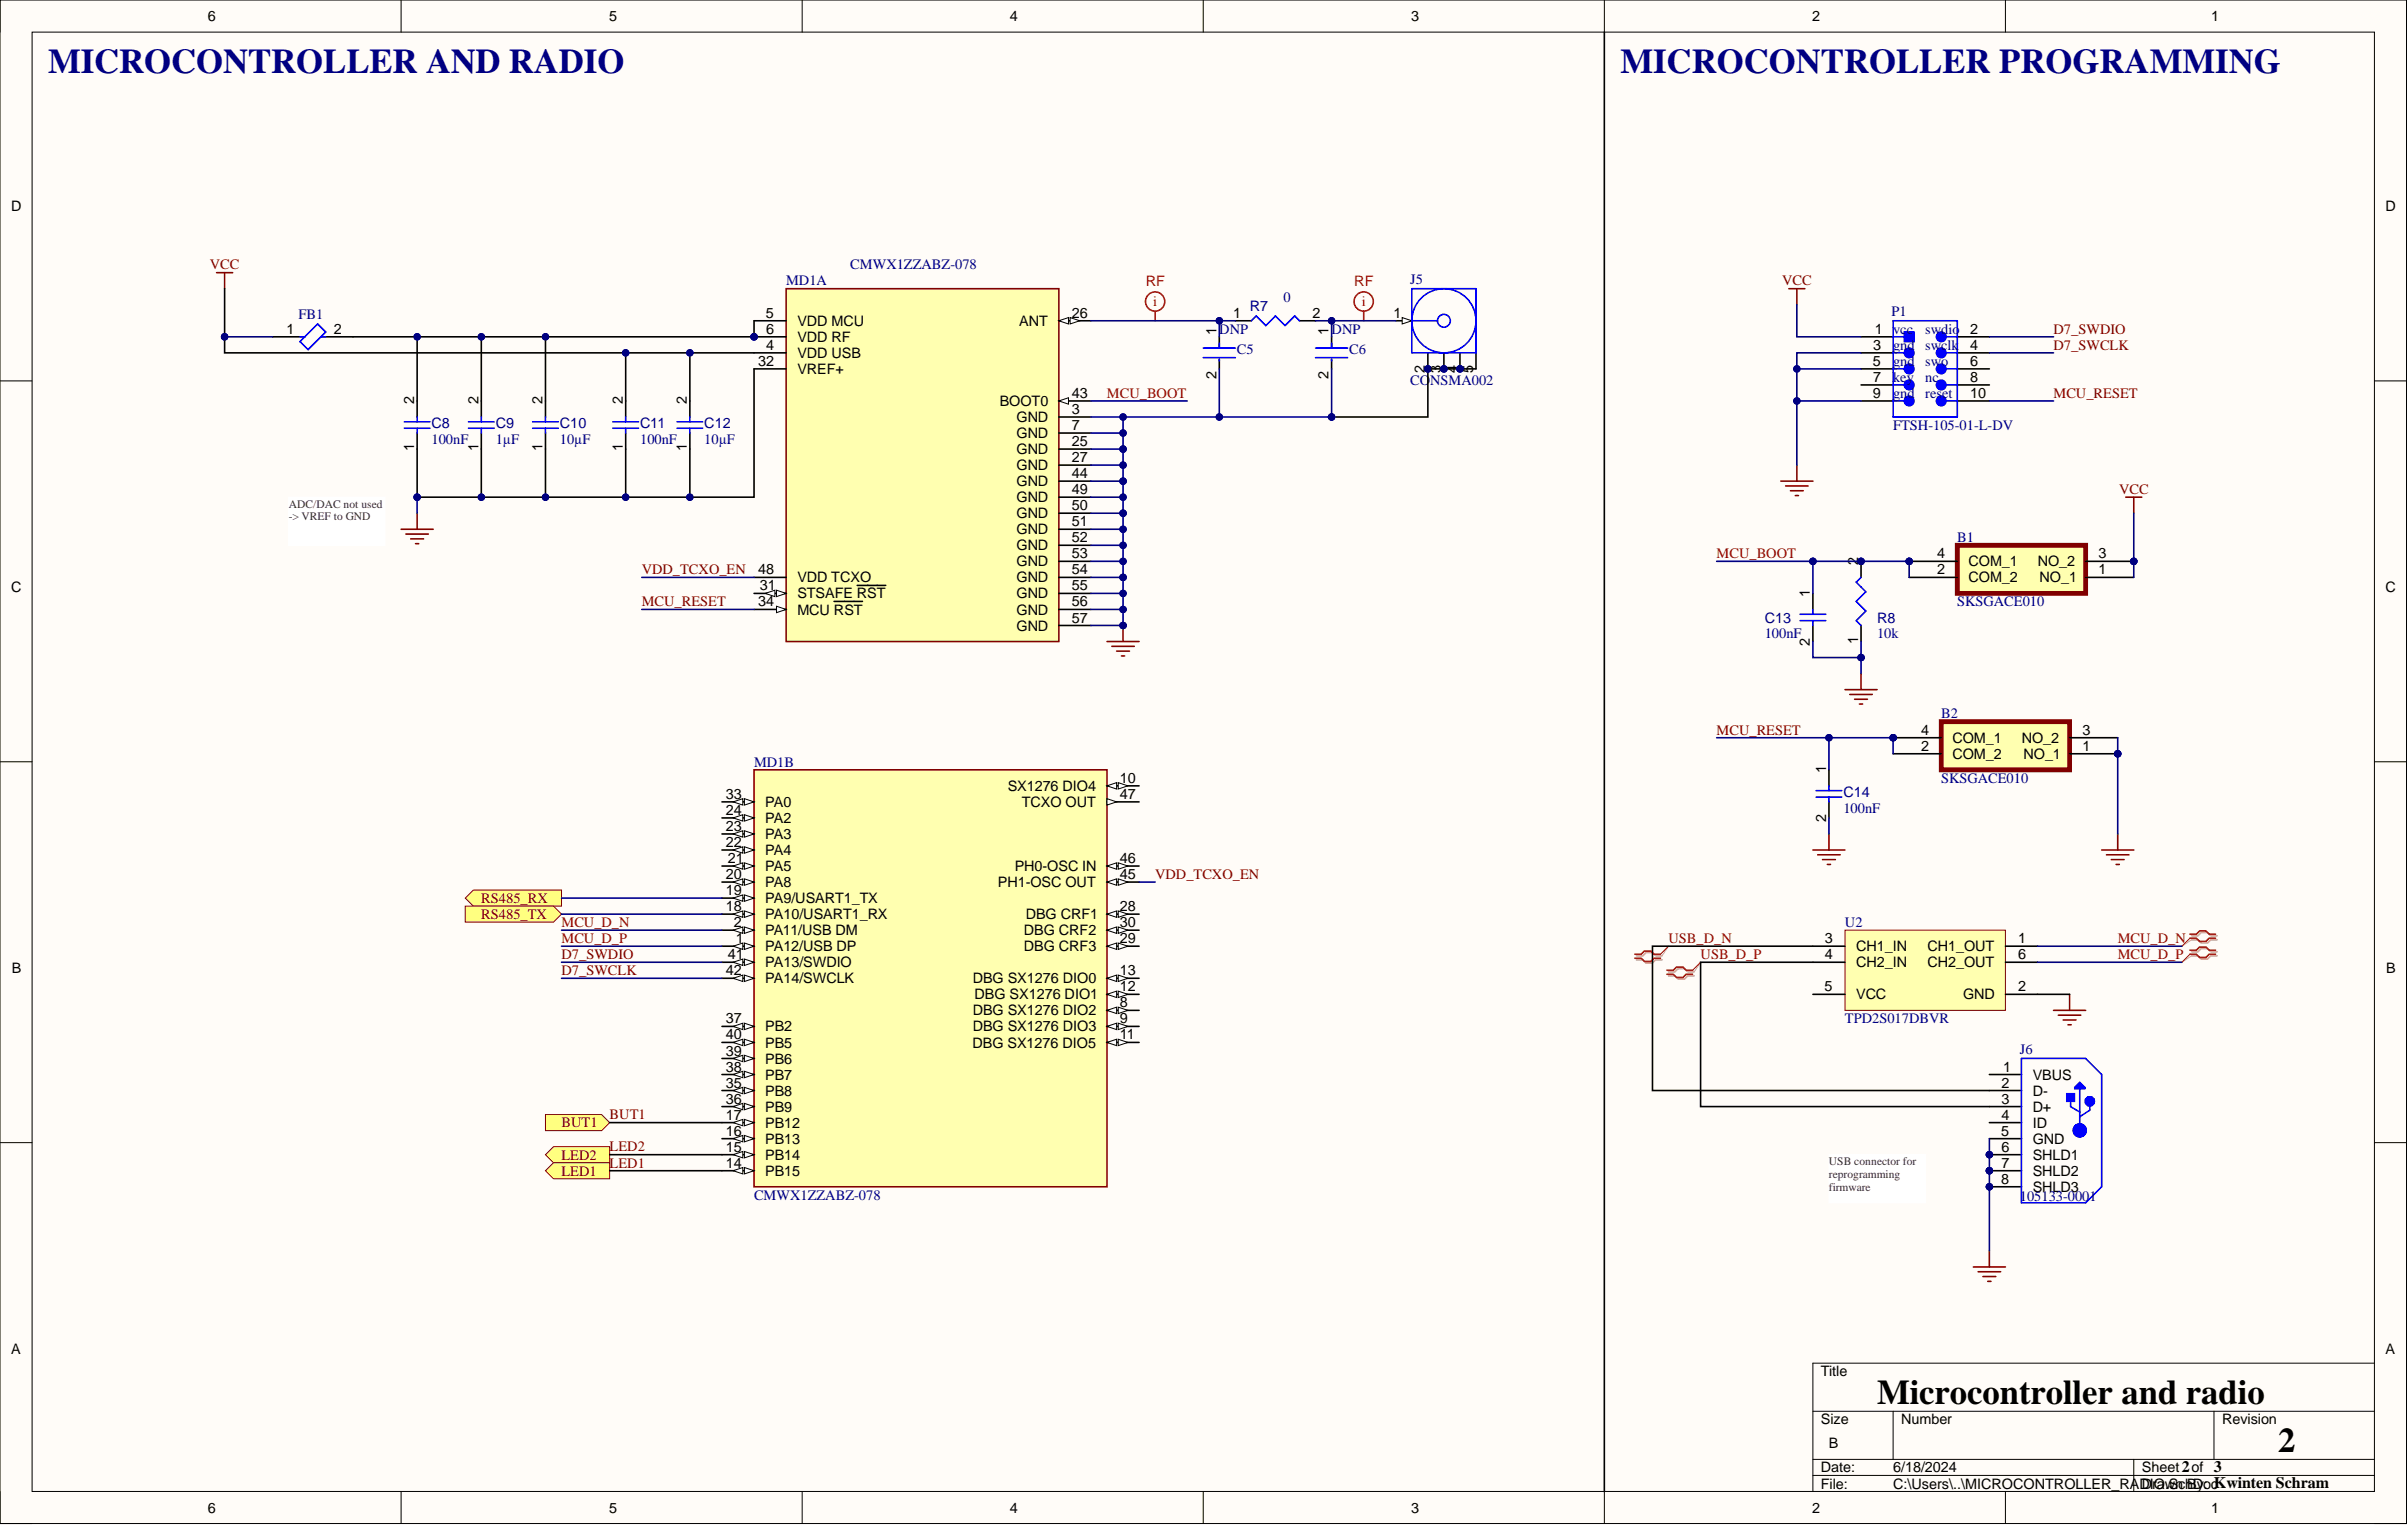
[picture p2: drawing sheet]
<svg xmlns="http://www.w3.org/2000/svg" width="381mm" height="241mm" viewBox="0 0 381 241" stroke-linecap="round" stroke-linejoin="round" font-family="sans-serif">
<defs><g id="words">
<g font-size="5.5" fill="#000080">
<text x="7.6" y="11.5">MICROCONTROLLER AND RADIO</text>
<text x="256.4" y="11.5">MICROCONTROLLER PROGRAMMING</text>
</g>
<g font-size="5.5">
<text x="297" y="222.1">Microcontroller and radio</text>
<text x="360.5" y="229.7">2</text>
</g>
<g font-size="2.3">
<text x="32.9" y="3.3">6</text>
<text x="96.4" y="3.3">5</text>
<text x="159.8" y="3.3">4</text>
<text x="223.3" y="3.3">3</text>
<text x="286.7" y="3.3">2</text>
<text x="349.9" y="3.3">1</text>
<text x="1.8" y="33.5">D</text>
<text x="377.5" y="33.5">D</text>
<text x="45.4" y="52.8">1</text>
<text x="52.8" y="52.8">2</text>
<text x="121.2" y="50.3">5</text>
<text x="121.2" y="52.8">6</text>
<text x="126.2" y="51.6">VDD MCU</text>
<text x="161.3" y="51.6">ANT</text>
<text x="169.6" y="50.3">26</text>
<text x="192.5" y="53" transform="rotate(-90 192.5 53)">1</text>
<text x="195.1" y="50.3">1</text>
<text x="207.6" y="50.3">2</text>
<text x="210.2" y="53" transform="rotate(-90 210.2 53)">1</text>
<text x="220.5" y="50.3">1</text>
<text x="296.7" y="52.8">1</text>
<text x="311.7" y="52.8">2</text>
<text x="119.9" y="57.9">32</text>
<text x="121.2" y="55.4">4</text>
<text x="126.2" y="54.1">VDD RF</text>
<text x="126.2" y="56.6">VDD USB</text>
<text x="126.2" y="59.2">VREF+</text>
<text x="225.5" y="59" transform="rotate(-90 225.5 59)">2</text>
<text x="228" y="59" transform="rotate(-90 228 59)">3</text>
<text x="230.5" y="59" transform="rotate(-90 230.5 59)">4</text>
<text x="233.1" y="59" transform="rotate(-90 233.1 59)">5</text>
<text x="296.3" y="57.9">5</text>
<text x="296.4" y="55.4">3</text>
<text x="311.7" y="55.4">4</text>
<text x="311.7" y="57.9">6</text>
<text x="65.5" y="64" transform="rotate(-90 65.5 64)">2</text>
<text x="75.7" y="64" transform="rotate(-90 75.7 64)">2</text>
<text x="85.8" y="64" transform="rotate(-90 85.8 64)">2</text>
<text x="98.5" y="64" transform="rotate(-90 98.5 64)">2</text>
<text x="108.7" y="64" transform="rotate(-90 108.7 64)">2</text>
<text x="158.2" y="64.2">BOOT0</text>
<text x="169.6" y="63">43</text>
<text x="169.6" y="65.5">3</text>
<text x="192.5" y="60" transform="rotate(-90 192.5 60)">2</text>
<text x="210.2" y="60" transform="rotate(-90 210.2 60)">2</text>
<text x="296.3" y="63">9</text>
<text x="296.4" y="60.4">7</text>
<text x="311.7" y="60.4">8</text>
<text x="311.7" y="63">10</text>
<text x="65.5" y="71.4" transform="rotate(-90 65.5 71.4)">1</text>
<text x="75.7" y="71.4" transform="rotate(-90 75.7 71.4)">1</text>
<text x="85.8" y="71.4" transform="rotate(-90 85.8 71.4)">1</text>
<text x="98.5" y="71.4" transform="rotate(-90 98.5 71.4)">1</text>
<text x="108.7" y="71.4" transform="rotate(-90 108.7 71.4)">1</text>
<text x="160.9" y="66.8">GND</text>
<text x="160.9" y="69.3">GND</text>
<text x="160.9" y="71.9">GND</text>
<text x="169.6" y="68.1">7</text>
<text x="169.6" y="70.6">25</text>
<text x="160.9" y="74.4">GND</text>
<text x="160.9" y="76.9">GND</text>
<text x="169.6" y="73.1">27</text>
<text x="169.6" y="75.7">44</text>
<text x="160.9" y="79.5">GND</text>
<text x="160.9" y="82">GND</text>
<text x="169.6" y="78.2">49</text>
<text x="169.6" y="80.7">50</text>
<text x="169.6" y="83.3">51</text>
<text x="160.9" y="84.5">GND</text>
<text x="160.9" y="87.1">GND</text>
<text x="160.9" y="89.6">GND</text>
<text x="169.6" y="85.8">52</text>
<text x="169.6" y="88.4">53</text>
<text x="294" y="89.3" transform="rotate(-90 294 89.3)">2</text>
<text x="306.5" y="88.4">4</text>
<text x="311.5" y="89.6">COM_1</text>
<text x="322.4" y="89.6">NO_2</text>
<text x="332" y="88.4">3</text>
<text x="1.8" y="93.7">C</text>
<text x="119.9" y="90.9">48</text>
<text x="119.9" y="96">34</text>
<text x="120.2" y="93.4">31</text>
<text x="126.2" y="92.2">VDD TCXO</text>
<text x="126.2" y="94.7">STSAFE RST</text>
<text x="160.9" y="92.2">GND</text>
<text x="160.9" y="94.7">GND</text>
<text x="169.6" y="90.9">54</text>
<text x="169.6" y="93.4">55</text>
<text x="169.6" y="96">56</text>
<text x="286.4" y="94.4" transform="rotate(-90 286.4 94.4)">1</text>
<text x="306.5" y="90.9">2</text>
<text x="311.5" y="92.2">COM_2</text>
<text x="322.7" y="92.2">NO_1</text>
<text x="332" y="90.9">1</text>
<text x="377.5" y="93.7">C</text>
<text x="126.2" y="97.2">MCU RST</text>
<text x="160.9" y="97.2">GND</text>
<text x="160.9" y="99.8">GND</text>
<text x="169.6" y="98.5">57</text>
<text x="294" y="101.8" transform="rotate(-90 294 101.8)">1</text>
<text x="286.4" y="102.1" transform="rotate(-90 286.4 102.1)">2</text>
<text x="304" y="118.8">2</text>
<text x="304" y="116.3">4</text>
<text x="308.9" y="117.5">COM_1</text>
<text x="319.9" y="117.5">NO_2</text>
<text x="329.5" y="118.8">1</text>
<text x="329.5" y="116.3">3</text>
<text x="159.5" y="125.1">SX1276 DIO4</text>
<text x="177.2" y="123.9">10</text>
<text x="288.9" y="122.3" transform="rotate(-90 288.9 122.3)">1</text>
<text x="308.9" y="120.1">COM_2</text>
<text x="320.2" y="120.1">NO_1</text>
<text x="114.9" y="126.4">33</text>
<text x="114.9" y="129">24</text>
<text x="114.9" y="131.5">23</text>
<text x="121.1" y="127.7">PA0</text>
<text x="121.1" y="130.2">PA2</text>
<text x="161.7" y="127.7">TCXO OUT</text>
<text x="177.2" y="126.4">47</text>
<text x="288.9" y="130.1" transform="rotate(-90 288.9 130.1)">2</text>
<text x="114.9" y="134">22</text>
<text x="115.2" y="136.6">21</text>
<text x="121.1" y="132.8">PA3</text>
<text x="121.1" y="135.3">PA4</text>
<text x="121.1" y="137.8">PA5</text>
<text x="160.6" y="137.8">PH0-OSC IN</text>
<text x="177.2" y="136.6">46</text>
<text x="114.9" y="139.1">20</text>
<text x="114.9" y="141.6">19</text>
<text x="121.1" y="140.4">PA8</text>
<text x="121.1" y="142.9">PA9/USART1_TX</text>
<text x="157.9" y="140.4">PH1-OSC OUT</text>
<text x="177.2" y="139.1">45</text>
<text x="114.9" y="144.2">18</text>
<text x="116.1" y="146.7">2</text>
<text x="116.4" y="149.3">1</text>
<text x="121.1" y="145.4">PA10/USART1_RX</text>
<text x="121.1" y="148">PA11/USB DM</text>
<text x="162" y="148">DBG CRF2</text>
<text x="162.3" y="145.4">DBG CRF1</text>
<text x="177.2" y="144.2">28</text>
<text x="177.2" y="146.7">30</text>
<text x="177.2" y="149.3">29</text>
<text x="288.7" y="149.3">3</text>
<text x="319.3" y="149.3">1</text>
<text x="1.9" y="154">B</text>
<text x="114.9" y="154.3">42</text>
<text x="115.2" y="151.8">41</text>
<text x="121.1" y="150.5">PA12/USB DP</text>
<text x="121.1" y="153.1">PA13/SWDIO</text>
<text x="121.1" y="155.6">PA14/SWCLK</text>
<text x="153.9" y="155.6">DBG SX1276 DIO0</text>
<text x="162" y="150.5">DBG CRF3</text>
<text x="177.2" y="154.3">13</text>
<text x="288.7" y="151.8">4</text>
<text x="293.7" y="150.5">CH1_IN</text>
<text x="293.7" y="153.1">CH2_IN</text>
<text x="304.9" y="150.5">CH1_OUT</text>
<text x="304.9" y="153.1">CH2_OUT</text>
<text x="319.3" y="151.8">6</text>
<text x="377.5" y="154">B</text>
<text x="114.9" y="161.9">37</text>
<text x="153.9" y="160.7">DBG SX1276 DIO2</text>
<text x="154.2" y="158.1">DBG SX1276 DIO1</text>
<text x="177.2" y="156.9">12</text>
<text x="177.2" y="159.4">8</text>
<text x="177.2" y="161.9">9</text>
<text x="288.7" y="156.9">5</text>
<text x="293.7" y="158.1">VCC</text>
<text x="310.6" y="158.1">GND</text>
<text x="319.3" y="156.9">2</text>
<text x="114.9" y="164.5">40</text>
<text x="114.9" y="167">39</text>
<text x="121.1" y="163.2">PB2</text>
<text x="121.1" y="165.7">PB5</text>
<text x="153.9" y="165.7">DBG SX1276 DIO5</text>
<text x="153.9" y="163.2">DBG SX1276 DIO3</text>
<text x="177.2" y="164.5">11</text>
<text x="114.8" y="172.1">35</text>
<text x="114.9" y="169.6">38</text>
<text x="121.1" y="168.3">PB6</text>
<text x="121.1" y="170.8">PB7</text>
<text x="121.1" y="173.4">PB8</text>
<text x="316.7" y="172.1">2</text>
<text x="317" y="169.6">1</text>
<text x="321.6" y="170.8">VBUS</text>
<text x="321.6" y="173.4">D-</text>
<text x="114.9" y="174.6">36</text>
<text x="114.9" y="177.2">17</text>
<text x="114.9" y="179.7">16</text>
<text x="121.1" y="175.9">PB9</text>
<text x="121.1" y="178.4">PB12</text>
<text x="316.6" y="179.7">5</text>
<text x="316.7" y="174.6">3</text>
<text x="316.7" y="177.2">4</text>
<text x="321.6" y="175.9">D+</text>
<text x="321.6" y="178.4">ID</text>
<text x="114.8" y="182.2">15</text>
<text x="114.9" y="184.8">14</text>
<text x="121.1" y="181">PB13</text>
<text x="121.1" y="183.5">PB14</text>
<text x="316.7" y="182.2">6</text>
<text x="316.7" y="184.8">7</text>
<text x="321.6" y="181">GND</text>
<text x="321.6" y="183.5">SHLD1</text>
<text x="121.1" y="186">PB15</text>
<text x="316.6" y="187.3">8</text>
<text x="321.6" y="186">SHLD2</text>
<text x="321.6" y="188.6">SHLD3</text>
<text x="1.8" y="214.3">A</text>
<text x="377.5" y="214.3">A</text>
<text x="288.1" y="217.8">Title</text>
<text x="288.1" y="225.4">Size</text>
<text x="300.8" y="225.4">Number</text>
<text x="351.6" y="225.4">Revision</text>
<text x="288.1" y="233">Date:</text>
<text x="289.4" y="229.2">B</text>
<text x="299.5" y="233">6/18/2024</text>
<text x="338.9" y="233">Sheet2of 3</text>
<text x="32.9" y="239.3">6</text>
<text x="96.4" y="239.3">5</text>
<text x="159.8" y="239.3">4</text>
<text x="223.3" y="239.3">3</text>
<text x="286.7" y="239.3">2</text>
<text x="288.1" y="235.5">File:</text>
<text x="299.5" y="235.5">C:\Users\..\MICROCONTROLLER_RADIO.SchDocKwinten Schram</text>
<text x="338.9" y="235.5">Drawn By:</text>
<text x="349.9" y="239.3">1</text>
</g>
<g font-size="2.3" fill="#800000">
<text x="33.2" y="42.6">VCC</text>
<text x="282" y="45.2">VCC</text>
<text x="324.9" y="52.8">D7_SWDIO</text>
<text x="324.9" y="55.3">D7_SWCLK</text>
<text x="324.9" y="62.9">MCU_RESET</text>
<text x="335.3" y="78.2">VCC</text>
<text x="101.5" y="90.8">VDD_TCXO_EN</text>
<text x="101.5" y="95.9">MCU_RESET</text>
<text x="271.6" y="116.2">MCU_RESET</text>
<text x="76.2" y="142.9">RS485_RX</text>
<text x="182.8" y="139.1">VDD_TCXO_EN</text>
<text x="76.2" y="145.4">RS485_TX</text>
<text x="88.8" y="151.7">D7_SWDIO</text>
<text x="88.8" y="154.3">D7_SWCLK</text>
<text x="88.8" y="178.4">BUT1</text>
<text x="96.5" y="177.1">BUT1</text>
<text x="88.8" y="183.5">LED2</text>
<text x="96.5" y="184.7">LED1</text>
<text x="96.5" y="182.2">LED2</text>
<text x="88.8" y="186">LED1</text>
</g>
<g font-size="2.3" fill="#000080">
<text x="124.4" y="45.2">MD1A</text>
<text x="134.5" y="42.6">CMWX1ZZABZ-078</text>
<text x="203.1" y="47.7">0</text>
<text x="223.1" y="44.9">J5</text>
<text x="47.2" y="50.5">FB1</text>
<text x="192.9" y="52.8">DNP</text>
<text x="197.7" y="49.3">R7</text>
<text x="210.7" y="52.8">DNP</text>
<text x="299.3" y="50">P1</text>
<text x="299.5" y="52.8">vcc</text>
<text x="304.6" y="52.8">swdio</text>
<text x="195.7" y="56.1">C5</text>
<text x="213.5" y="56.1">C6</text>
<text x="299.5" y="55.3">gnd</text>
<text x="299.5" y="57.9">gnd</text>
<text x="304.6" y="57.9">swo</text>
<text x="304.6" y="55.3">swclk</text>
<text x="223.1" y="60.9">CONSMA002</text>
<text x="299.5" y="60.4">key</text>
<text x="299.5" y="62.9">gnd</text>
<text x="304.6" y="62.9">reset</text>
<text x="304.6" y="60.4">nc</text>
<text x="68.3" y="70.3">100nF</text>
<text x="68.3" y="67.8">C8</text>
<text x="78.4" y="70.3">1µF</text>
<text x="78.4" y="67.8">C9</text>
<text x="88.6" y="70.3">10µF</text>
<text x="88.6" y="67.8">C10</text>
<text x="101.3" y="70.3">100nF</text>
<text x="101.3" y="67.8">C11</text>
<text x="111.4" y="70.3">10µF</text>
<text x="111.4" y="67.8">C12</text>
<text x="299.5" y="68">FTSH-105-01-L-DV</text>
<text x="309.7" y="85.8">B1</text>
<text x="309.7" y="95.9">SKSGACE010</text>
<text x="279.2" y="101">100nF</text>
<text x="279.2" y="98.5">C13</text>
<text x="297" y="101">10k</text>
<text x="297" y="98.5">R8</text>
<text x="307.1" y="113.7">B2</text>
<text x="119.3" y="121.3">MD1B</text>
<text x="307.1" y="123.8">SKSGACE010</text>
<text x="291.7" y="128.7">100nF</text>
<text x="291.7" y="126.2">C14</text>
<text x="291.9" y="146.7">U2</text>
<text x="291.9" y="161.9">TPD2S017DBVR</text>
<text x="319.6" y="166.7">J6</text>
<text x="119.3" y="189.8">CMWX1ZZABZ-078</text>
<text x="319.6" y="190.1">105133-0001</text>
</g>
<g font-size="2.3" fill="#f00">
<text x="181.3" y="45.2">RF</text>
<text x="214.3" y="45.2">RF</text>
<text x="182.5" y="48.5">i</text>
<text x="215.5" y="48.5">i</text>
</g>
<g font-size="2.3" fill="#980000">
<text x="175.2" y="62.9">MCU_BOOT</text>
<text x="271.6" y="88.3">MCU_BOOT</text>
<text x="88.8" y="149.2">MCU_D_P</text>
<text x="88.8" y="146.7">MCU_D_N</text>
<text x="264" y="149.2">USB_D_N</text>
<text x="335.1" y="149.2">MCU_D_N</text>
<text x="269.1" y="151.7">USB_D_P</text>
<text x="335.1" y="151.7">MCU_D_P</text>
</g>
<g font-size="1.8" fill="#4c1130">
<text x="45.7" y="80.3">ADC/DAC not used</text>
<text x="45.7" y="82.3">-&gt; VREF to GND</text>
<text x="289.4" y="184.4">USB connector for</text>
<text x="289.4" y="186.4">reprogramming</text>
<text x="289.4" y="188.4">firmware</text>
</g>
</g></defs>
<path d="M0 0h380.8v241.1h-380.8z" fill-rule="evenodd" fill="#fffcf8"/>
<path d="M0 0h380.8v241.1h-380.8z" fill="none" stroke="#000" stroke-width=".16"/>
<path d="M5.1 5.1h370.6v230.9h-370.6z" fill-rule="evenodd" fill="#fffcf8"/>
<g fill="none" stroke="#000" stroke-width=".16">
<path d="M0 0v5.1M5.1 5.1h370.6v230.9h-370.6zM63.5 0v5.1M126.9 0v5.1M190.4 0v5.1M253.8 0v5.1M317.3 0v5.1M0 60.3h5.1M375.7 60.3h5.1M0 120.5h5.1M375.7 120.5h5.1M0 180.8h5.1"/>
<path d="M375.7 180.8h5.1M375.7 215.7h-88.9v20.3M0 236v5.1h5.1M63.5 236v5.1M126.9 236v5.1M190.4 236v5.1M253.8 236v5.1M286.8 223.3h88.9M286.8 230.9h88.9M286.8 233.5h88.9M299.5 223.3v7.6M317.3 236v5.1"/>
<path d="M337.6 230.9v5.1M350.3 223.3v7.6M375.7 241.1h5.1"/>
</g>
<circle cx="119.3" cy="53.3" r=".51" fill="#000080"/>
<circle cx="119.3" cy="53.3" r=".51" fill="none" stroke="#000080" stroke-width=".16"/>
<path d="M124.4 45.7h43.1v55.8h-43.1z" fill-rule="evenodd" fill="#ffffb0"/>
<path d="M124.4 45.7h43.1v55.8h-43.1z" fill="none" stroke="#800000" stroke-width=".25"/>
<path d="M119.3 50.8h5.1M119.3 53.3h5.1" fill="none" stroke="#000" stroke-width=".25"/>
<circle cx="119.3" cy="53.3" r=".51" fill="#000080"/>
<circle cx="119.3" cy="53.3" r=".51" fill="none" stroke="#000080" stroke-width=".16"/>
<path d="M119.3 55.8h5.1M167.5 50.8h5.1M119.3 91.4h5.1" fill="none" stroke="#000" stroke-width=".25"/>
<path d="M167.5 50.8l1.6-.6v1.1z" fill="#f8fcff"/>
<path d="M167.5 50.8l1.6-.6v1.1z" fill="none" stroke="#000" stroke-width=".16"/>
<path d="M169.3 50.2l1.5 .6-1.5 .5z" fill="#f8fcff"/>
<path d="M169.3 50.2l1.5 .6-1.5 .5z" fill="none" stroke="#000" stroke-width=".16"/>
<path d="M167.5 63.4h5.1" fill="none" stroke="#000" stroke-width=".25"/>
<path d="M167.5 63.4l1.6-.5v1.1z" fill="#f8fcff"/>
<path d="M167.5 63.4l1.6-.5v1.1z" fill="none" stroke="#000" stroke-width=".16"/>
<path d="M119.3 96.4h5.1" fill="none" stroke="#000" stroke-width=".25"/>
<path d="M122.9 95.9l1.5 .5-1.5 .5z" fill="#f8fcff"/>
<path d="M122.9 95.9l1.5 .5-1.5 .5z" fill="none" stroke="#000" stroke-width=".16"/>
<path d="M119.3 93.9h5.1M132 95.2h4.5" fill="none" stroke="#000" stroke-width=".25"/>
<path d="M122.9 93.4l1.5 .5-1.5 .5z" fill="#f8fcff"/>
<path d="M122.9 93.4l1.5 .5-1.5 .5z" fill="none" stroke="#000" stroke-width=".16"/>
<path d="M121.1 93.9l1.5-.5v1z" fill="#f8fcff"/>
<path d="M121.1 93.9l1.5-.5v1z" fill="none" stroke="#000" stroke-width=".16"/>
<g fill="none" stroke="#000" stroke-width=".25">
<path d="M119.3 58.4h5.1M167.5 66h5.1M167.5 68.5h5.1M167.5 71.1h5.1M167.5 73.6h5.1M167.5 76.1h5.1M167.5 78.7h5.1M135.6 92.6h4.5M167.5 81.2h5.1M167.5 83.7h5.1M167.5 86.3h5.1M167.5 88.8h5.1"/>
<path d="M167.5 91.4h5.1M167.5 93.9h5.1M167.5 96.4h5.1M167.5 99h5.1"/>
</g>
<path d="M119.3 121.8h55.9v66h-55.9z" fill-rule="evenodd" fill="#ffffb0"/>
<path d="M119.3 121.8h55.9v66h-55.9z" fill="none" stroke="#800000" stroke-width=".25"/>
<path d="M114.2 126.9h5.1" fill="none" stroke="#000" stroke-width=".25"/>
<path d="M117.8 126.4l1.5 .5-1.5 .5z" fill="#f8fcff"/>
<path d="M117.8 126.4l1.5 .5-1.5 .5z" fill="none" stroke="#000" stroke-width=".16"/>
<path d="M116 126.9l1.5-.5v1z" fill="#f8fcff"/>
<path d="M116 126.9l1.5-.5v1z" fill="none" stroke="#000" stroke-width=".16"/>
<path d="M114.2 129.4h5.1" fill="none" stroke="#000" stroke-width=".25"/>
<path d="M117.8 128.9l1.5 .5-1.5 .5z" fill="#f8fcff"/>
<path d="M117.8 128.9l1.5 .5-1.5 .5z" fill="none" stroke="#000" stroke-width=".16"/>
<path d="M116 129.4l1.5-.5v1z" fill="#f8fcff"/>
<path d="M116 129.4l1.5-.5v1z" fill="none" stroke="#000" stroke-width=".16"/>
<path d="M114.2 132h5.1" fill="none" stroke="#000" stroke-width=".25"/>
<path d="M117.8 131.4l1.5 .6-1.5 .5z" fill="#f8fcff"/>
<path d="M117.8 131.4l1.5 .6-1.5 .5z" fill="none" stroke="#000" stroke-width=".16"/>
<path d="M116 132l1.5-.6v1.1z" fill="#f8fcff"/>
<path d="M116 132l1.5-.6v1.1z" fill="none" stroke="#000" stroke-width=".16"/>
<path d="M114.2 134.5h5.1" fill="none" stroke="#000" stroke-width=".25"/>
<path d="M117.8 134l1.5 .5-1.5 .5z" fill="#f8fcff"/>
<path d="M117.8 134l1.5 .5-1.5 .5z" fill="none" stroke="#000" stroke-width=".16"/>
<path d="M116 134.5l1.5-.5v1z" fill="#f8fcff"/>
<path d="M116 134.5l1.5-.5v1z" fill="none" stroke="#000" stroke-width=".16"/>
<path d="M114.2 137h5.1" fill="none" stroke="#000" stroke-width=".25"/>
<path d="M117.8 136.5l1.5 .5-1.5 .5z" fill="#f8fcff"/>
<path d="M117.8 136.5l1.5 .5-1.5 .5z" fill="none" stroke="#000" stroke-width=".16"/>
<path d="M116 137l1.5-.5v1z" fill="#f8fcff"/>
<path d="M116 137l1.5-.5v1z" fill="none" stroke="#000" stroke-width=".16"/>
<path d="M114.2 139.6h5.1" fill="none" stroke="#000" stroke-width=".25"/>
<path d="M117.8 139.1l1.5 .5-1.5 .5z" fill="#f8fcff"/>
<path d="M117.8 139.1l1.5 .5-1.5 .5z" fill="none" stroke="#000" stroke-width=".16"/>
<path d="M116 139.6l1.5-.5v1z" fill="#f8fcff"/>
<path d="M116 139.6l1.5-.5v1z" fill="none" stroke="#000" stroke-width=".16"/>
<path d="M114.2 142.1h5.1" fill="none" stroke="#000" stroke-width=".25"/>
<path d="M117.8 141.6l1.5 .5-1.5 .5z" fill="#f8fcff"/>
<path d="M117.8 141.6l1.5 .5-1.5 .5z" fill="none" stroke="#000" stroke-width=".16"/>
<path d="M116 142.1l1.5-.5v1z" fill="#f8fcff"/>
<path d="M116 142.1l1.5-.5v1z" fill="none" stroke="#000" stroke-width=".16"/>
<path d="M114.2 144.6h5.1" fill="none" stroke="#000" stroke-width=".25"/>
<path d="M117.8 144.1l1.5 .5-1.5 .6z" fill="#f8fcff"/>
<path d="M117.8 144.1l1.5 .5-1.5 .6z" fill="none" stroke="#000" stroke-width=".16"/>
<path d="M116 144.6l1.5-.5v1.1z" fill="#f8fcff"/>
<path d="M116 144.6l1.5-.5v1.1z" fill="none" stroke="#000" stroke-width=".16"/>
<path d="M114.2 147.2h5.1" fill="none" stroke="#000" stroke-width=".25"/>
<path d="M117.8 146.7l1.5 .5-1.5 .5z" fill="#f8fcff"/>
<path d="M117.8 146.7l1.5 .5-1.5 .5z" fill="none" stroke="#000" stroke-width=".16"/>
<path d="M116 147.2l1.5-.5v1z" fill="#f8fcff"/>
<path d="M116 147.2l1.5-.5v1z" fill="none" stroke="#000" stroke-width=".16"/>
<path d="M114.2 149.7h5.1" fill="none" stroke="#000" stroke-width=".25"/>
<path d="M117.8 149.2l1.5 .5-1.5 .5z" fill="#f8fcff"/>
<path d="M117.8 149.2l1.5 .5-1.5 .5z" fill="none" stroke="#000" stroke-width=".16"/>
<path d="M116 149.7l1.5-.5v1z" fill="#f8fcff"/>
<path d="M116 149.7l1.5-.5v1z" fill="none" stroke="#000" stroke-width=".16"/>
<path d="M114.2 152.3h5.1" fill="none" stroke="#000" stroke-width=".25"/>
<path d="M117.8 151.7l1.5 .6-1.5 .5z" fill="#f8fcff"/>
<path d="M117.8 151.7l1.5 .6-1.5 .5z" fill="none" stroke="#000" stroke-width=".16"/>
<path d="M116 152.3l1.5-.6v1.1z" fill="#f8fcff"/>
<path d="M116 152.3l1.5-.6v1.1z" fill="none" stroke="#000" stroke-width=".16"/>
<path d="M114.2 154.8h5.1" fill="none" stroke="#000" stroke-width=".25"/>
<path d="M117.8 154.3l1.5 .5-1.5 .5z" fill="#f8fcff"/>
<path d="M117.8 154.3l1.5 .5-1.5 .5z" fill="none" stroke="#000" stroke-width=".16"/>
<path d="M116 154.8l1.5-.5v1z" fill="#f8fcff"/>
<path d="M116 154.8l1.5-.5v1z" fill="none" stroke="#000" stroke-width=".16"/>
<path d="M175.2 154.8h5" fill="none" stroke="#000" stroke-width=".25"/>
<path d="M175.2 154.8l1.5-.5v1z" fill="#f8fcff"/>
<path d="M175.2 154.8l1.5-.5v1z" fill="none" stroke="#000" stroke-width=".16"/>
<path d="M176.9 154.3l1.6 .5-1.6 .5z" fill="#f8fcff"/>
<path d="M176.9 154.3l1.6 .5-1.6 .5z" fill="none" stroke="#000" stroke-width=".16"/>
<path d="M175.2 157.3h5" fill="none" stroke="#000" stroke-width=".25"/>
<path d="M175.2 157.3l1.5-.5v1z" fill="#f8fcff"/>
<path d="M175.2 157.3l1.5-.5v1z" fill="none" stroke="#000" stroke-width=".16"/>
<path d="M176.9 156.8l1.6 .5-1.6 .5z" fill="#f8fcff"/>
<path d="M176.9 156.8l1.6 .5-1.6 .5z" fill="none" stroke="#000" stroke-width=".16"/>
<path d="M175.2 159.9h5" fill="none" stroke="#000" stroke-width=".25"/>
<path d="M175.2 159.9l1.5-.5v1z" fill="#f8fcff"/>
<path d="M175.2 159.9l1.5-.5v1z" fill="none" stroke="#000" stroke-width=".16"/>
<path d="M176.9 159.4l1.6 .5-1.6 .5z" fill="#f8fcff"/>
<path d="M176.9 159.4l1.6 .5-1.6 .5z" fill="none" stroke="#000" stroke-width=".16"/>
<path d="M175.2 162.4h5" fill="none" stroke="#000" stroke-width=".25"/>
<path d="M175.2 162.4l1.5-.5v1z" fill="#f8fcff"/>
<path d="M175.2 162.4l1.5-.5v1z" fill="none" stroke="#000" stroke-width=".16"/>
<path d="M176.9 161.9l1.6 .5-1.6 .5z" fill="#f8fcff"/>
<path d="M176.9 161.9l1.6 .5-1.6 .5z" fill="none" stroke="#000" stroke-width=".16"/>
<path d="M175.2 164.9h5" fill="none" stroke="#000" stroke-width=".25"/>
<path d="M175.2 164.9l1.5-.5v1.1z" fill="#f8fcff"/>
<path d="M175.2 164.9l1.5-.5v1.1z" fill="none" stroke="#000" stroke-width=".16"/>
<path d="M176.9 164.4l1.6 .5-1.6 .6z" fill="#f8fcff"/>
<path d="M176.9 164.4l1.6 .5-1.6 .6z" fill="none" stroke="#000" stroke-width=".16"/>
<path d="M114.2 162.4h5.1" fill="none" stroke="#000" stroke-width=".25"/>
<path d="M117.8 161.9l1.5 .5-1.5 .5z" fill="#f8fcff"/>
<path d="M117.8 161.9l1.5 .5-1.5 .5z" fill="none" stroke="#000" stroke-width=".16"/>
<path d="M116 162.4l1.5-.5v1z" fill="#f8fcff"/>
<path d="M116 162.4l1.5-.5v1z" fill="none" stroke="#000" stroke-width=".16"/>
<path d="M114.2 164.9h5.1" fill="none" stroke="#000" stroke-width=".25"/>
<path d="M117.8 164.4l1.5 .5-1.5 .6z" fill="#f8fcff"/>
<path d="M117.8 164.4l1.5 .5-1.5 .6z" fill="none" stroke="#000" stroke-width=".16"/>
<path d="M116 164.9l1.5-.5v1.1z" fill="#f8fcff"/>
<path d="M116 164.9l1.5-.5v1.1z" fill="none" stroke="#000" stroke-width=".16"/>
<path d="M114.2 167.5h5.1" fill="none" stroke="#000" stroke-width=".25"/>
<path d="M117.8 167l1.5 .5-1.5 .5z" fill="#f8fcff"/>
<path d="M117.8 167l1.5 .5-1.5 .5z" fill="none" stroke="#000" stroke-width=".16"/>
<path d="M116 167.5l1.5-.5v1z" fill="#f8fcff"/>
<path d="M116 167.5l1.5-.5v1z" fill="none" stroke="#000" stroke-width=".16"/>
<path d="M114.2 170h5.1" fill="none" stroke="#000" stroke-width=".25"/>
<path d="M117.8 169.5l1.5 .5-1.5 .5z" fill="#f8fcff"/>
<path d="M117.8 169.5l1.5 .5-1.5 .5z" fill="none" stroke="#000" stroke-width=".16"/>
<path d="M116 170l1.5-.5v1z" fill="#f8fcff"/>
<path d="M116 170l1.5-.5v1z" fill="none" stroke="#000" stroke-width=".16"/>
<path d="M114.2 172.6h5.1" fill="none" stroke="#000" stroke-width=".25"/>
<path d="M117.8 172l1.5 .6-1.5 .5z" fill="#f8fcff"/>
<path d="M117.8 172l1.5 .6-1.5 .5z" fill="none" stroke="#000" stroke-width=".16"/>
<path d="M116 172.6l1.5-.6v1.1z" fill="#f8fcff"/>
<path d="M116 172.6l1.5-.6v1.1z" fill="none" stroke="#000" stroke-width=".16"/>
<path d="M114.2 175.1h5.1" fill="none" stroke="#000" stroke-width=".25"/>
<path d="M117.8 174.6l1.5 .5-1.5 .5z" fill="#f8fcff"/>
<path d="M117.8 174.6l1.5 .5-1.5 .5z" fill="none" stroke="#000" stroke-width=".16"/>
<path d="M116 175.1l1.5-.5v1z" fill="#f8fcff"/>
<path d="M116 175.1l1.5-.5v1z" fill="none" stroke="#000" stroke-width=".16"/>
<path d="M114.2 177.6h5.1" fill="none" stroke="#000" stroke-width=".25"/>
<path d="M117.8 177.1l1.5 .5-1.5 .5z" fill="#f8fcff"/>
<path d="M117.8 177.1l1.5 .5-1.5 .5z" fill="none" stroke="#000" stroke-width=".16"/>
<path d="M116 177.6l1.5-.5v1z" fill="#f8fcff"/>
<path d="M116 177.6l1.5-.5v1z" fill="none" stroke="#000" stroke-width=".16"/>
<path d="M114.2 180.2h5.1" fill="none" stroke="#000" stroke-width=".25"/>
<path d="M117.8 179.7l1.5 .5-1.5 .5z" fill="#f8fcff"/>
<path d="M117.8 179.7l1.5 .5-1.5 .5z" fill="none" stroke="#000" stroke-width=".16"/>
<path d="M116 180.2l1.5-.5v1z" fill="#f8fcff"/>
<path d="M116 180.2l1.5-.5v1z" fill="none" stroke="#000" stroke-width=".16"/>
<path d="M114.2 182.7h5.1" fill="none" stroke="#000" stroke-width=".25"/>
<path d="M117.8 182.2l1.5 .5-1.5 .5z" fill="#f8fcff"/>
<path d="M117.8 182.2l1.5 .5-1.5 .5z" fill="none" stroke="#000" stroke-width=".16"/>
<path d="M116 182.7l1.5-.5v1z" fill="#f8fcff"/>
<path d="M116 182.7l1.5-.5v1z" fill="none" stroke="#000" stroke-width=".16"/>
<path d="M114.2 185.2h5.1" fill="none" stroke="#000" stroke-width=".25"/>
<path d="M117.8 184.7l1.5 .5-1.5 .6z" fill="#f8fcff"/>
<path d="M117.8 184.7l1.5 .5-1.5 .6z" fill="none" stroke="#000" stroke-width=".16"/>
<path d="M116 185.2l1.5-.5v1.1z" fill="#f8fcff"/>
<path d="M116 185.2l1.5-.5v1.1z" fill="none" stroke="#000" stroke-width=".16"/>
<path d="M175.2 124.3h5" fill="none" stroke="#000" stroke-width=".25"/>
<path d="M175.2 124.3l1.5-.5v1.1z" fill="#f8fcff"/>
<path d="M175.2 124.3l1.5-.5v1.1z" fill="none" stroke="#000" stroke-width=".16"/>
<path d="M176.9 123.8l1.6 .5-1.6 .6z" fill="#f8fcff"/>
<path d="M176.9 123.8l1.6 .5-1.6 .6z" fill="none" stroke="#000" stroke-width=".16"/>
<path d="M175.2 126.9h5" fill="none" stroke="#000" stroke-width=".25"/>
<path d="M175.2 126.4l1.5 .5-1.5 .5z" fill="#f8fcff"/>
<path d="M175.2 126.4l1.5 .5-1.5 .5z" fill="none" stroke="#000" stroke-width=".16"/>
<path d="M175.2 144.6h5" fill="none" stroke="#000" stroke-width=".25"/>
<path d="M175.2 144.6l1.5-.5v1.1z" fill="#f8fcff"/>
<path d="M175.2 144.6l1.5-.5v1.1z" fill="none" stroke="#000" stroke-width=".16"/>
<path d="M176.9 144.1l1.6 .5-1.6 .6z" fill="#f8fcff"/>
<path d="M176.9 144.1l1.6 .5-1.6 .6z" fill="none" stroke="#000" stroke-width=".16"/>
<path d="M175.2 147.2h5" fill="none" stroke="#000" stroke-width=".25"/>
<path d="M175.2 147.2l1.5-.5v1z" fill="#f8fcff"/>
<path d="M175.2 147.2l1.5-.5v1z" fill="none" stroke="#000" stroke-width=".16"/>
<path d="M176.9 146.7l1.6 .5-1.6 .5z" fill="#f8fcff"/>
<path d="M176.9 146.7l1.6 .5-1.6 .5z" fill="none" stroke="#000" stroke-width=".16"/>
<path d="M175.2 149.7h5" fill="none" stroke="#000" stroke-width=".25"/>
<path d="M175.2 149.7l1.5-.5v1z" fill="#f8fcff"/>
<path d="M175.2 149.7l1.5-.5v1z" fill="none" stroke="#000" stroke-width=".16"/>
<path d="M176.9 149.2l1.6 .5-1.6 .5z" fill="#f8fcff"/>
<path d="M176.9 149.2l1.6 .5-1.6 .5z" fill="none" stroke="#000" stroke-width=".16"/>
<path d="M175.2 137h5" fill="none" stroke="#000" stroke-width=".25"/>
<path d="M175.2 137l1.5-.5v1z" fill="#f8fcff"/>
<path d="M175.2 137l1.5-.5v1z" fill="none" stroke="#000" stroke-width=".16"/>
<path d="M176.9 136.5l1.6 .5-1.6 .5z" fill="#f8fcff"/>
<path d="M176.9 136.5l1.6 .5-1.6 .5z" fill="none" stroke="#000" stroke-width=".16"/>
<path d="M175.2 139.6h5" fill="none" stroke="#000" stroke-width=".25"/>
<path d="M175.2 139.6l1.5-.5v1z" fill="#f8fcff"/>
<path d="M175.2 139.6l1.5-.5v1z" fill="none" stroke="#000" stroke-width=".16"/>
<path d="M176.9 139.1l1.6 .5-1.6 .5z" fill="#f8fcff"/>
<path d="M176.9 139.1l1.6 .5-1.6 .5z" fill="none" stroke="#000" stroke-width=".16"/>
<path d="M43.2 53.3h5M50.8 53.3h5M294.5 53.3h5M294.5 55.8h5M294.5 58.4h5M309.7 53.3h5.1M309.7 55.8h5.1M309.7 58.4h5.1M294.5 60.9h5M294.5 63.4h5M309.7 60.9h5.1M309.7 63.4h5.1" fill="none" stroke="#000" stroke-width=".25"/>
<path d="M47.5 54.1l2.8-2.8 1.2 1.2-2.8 2.8zM47.5 53.3h.7M50.8 53.3h.7M299.5 55.8h1.8" fill="none" stroke="#00f" stroke-width=".25"/>
<circle cx="302.1" cy="55.8" r=".76" fill="#00f"/>
<g fill="none" stroke="#00f" stroke-width=".25">
<path d="M307.9 55.8h1.8"/>
<circle cx="302.1" cy="55.8" r=".76"/>
</g>
<circle cx="307.1" cy="55.8" r=".76" fill="#00f"/>
<g fill="none" stroke="#00f" stroke-width=".25">
<path d="M299.5 53.3h1.8M307.9 53.3h1.8"/>
<circle cx="307.1" cy="55.8" r=".76"/>
</g>
<circle cx="307.1" cy="53.3" r=".76" fill="#00f"/>
<g fill="none" stroke="#00f" stroke-width=".25">
<path d="M299.5 50.8h10.2v15.2h-10.2zM299.5 60.9h1.8"/>
<circle cx="307.1" cy="53.3" r=".76"/>
</g>
<circle cx="302.1" cy="60.9" r=".76" fill="#00f"/>
<g fill="none" stroke="#00f" stroke-width=".25">
<path d="M307.9 60.9h1.8"/>
<circle cx="302.1" cy="60.9" r=".76"/>
</g>
<circle cx="307.1" cy="60.9" r=".76" fill="#00f"/>
<g fill="none" stroke="#00f" stroke-width=".25">
<path d="M299.5 58.4h1.8"/>
<circle cx="307.1" cy="60.9" r=".76"/>
</g>
<circle cx="302.1" cy="58.4" r=".76" fill="#00f"/>
<g fill="none" stroke="#00f" stroke-width=".25">
<path d="M307.9 58.4h1.8"/>
<circle cx="302.1" cy="58.4" r=".76"/>
</g>
<circle cx="307.1" cy="58.4" r=".76" fill="#00f"/>
<g fill="none" stroke="#00f" stroke-width=".25">
<path d="M299.5 63.4h1.8"/>
<circle cx="307.1" cy="58.4" r=".76"/>
</g>
<circle cx="302.1" cy="63.4" r=".76" fill="#00f"/>
<g fill="none" stroke="#00f" stroke-width=".25">
<path d="M307.9 63.4h1.8"/>
<circle cx="302.1" cy="63.4" r=".76"/>
</g>
<circle cx="307.1" cy="63.4" r=".76" fill="#00f"/>
<circle cx="307.1" cy="63.4" r=".76" fill="none" stroke="#00f" stroke-width=".25"/>
<path d="M301.3 52.5h1.5v1.6h-1.5z" fill-rule="evenodd" fill="#00f"/>
<path d="M190.4 55.1h5.1M190.4 56.6h5.1M192.9 54.3v.8M192.9 56.8v.3M208.2 55.1h5M208.2 56.6h5M210.7 54.3v.8M210.7 56.8v.3M301.3 52.5h1.5v1.6h-1.5z" fill="none" stroke="#00f" stroke-width=".25"/>
<path d="M34.3 43.1h2.5M35.5 43.1v2.6M63.5 83.7h5M64.2 84.5h3.6M65 85.3h2M65.7 86h.6M66 81.2v2.5M177.7 99v2.5M175.2 101.5h5M175.9 102.3h3.6M176.7 103h2M177.4 103.8h.5" fill="none" stroke="#800000" stroke-width=".25"/>
<path d="M192.9 53.3v1.8M192.9 56.8v1.6M210.7 53.3v1.8M210.7 56.8v1.6" fill="none" stroke="#000" stroke-width=".25"/>
<circle cx="177.7" cy="99" r=".51" fill="#000080"/>
<circle cx="177.7" cy="99" r=".51" fill="none" stroke="#000080" stroke-width=".16"/>
<path d="M283 45.7h2.6M284.3 45.7v2.5M281.8 76.1h5M282.5 76.9h3.6M283.3 77.7h2M284 78.4h.6M284.3 73.6v2.5" fill="none" stroke="#800000" stroke-width=".25"/>
<circle cx="302.1" cy="88.8" r=".51" fill="#000080"/>
<circle cx="302.1" cy="88.8" r=".51" fill="none" stroke="#000080" stroke-width=".16"/>
<circle cx="337.6" cy="88.8" r=".51" fill="#000080"/>
<circle cx="337.6" cy="88.8" r=".51" fill="none" stroke="#000080" stroke-width=".16"/>
<path d="M309.7 86.3h20.3v7.6h-20.3z" fill-rule="evenodd" fill="#ffffb0"/>
<path d="M309.7 86.3h20.3v7.6h-20.3z" fill="none" stroke="#800000" stroke-width=".76"/>
<path d="M302.1 91.4h7.6M302.1 88.8h7.6M330 91.4h7.6" fill="none" stroke="#000" stroke-width=".25"/>
<circle cx="302.1" cy="88.8" r=".51" fill="#000080"/>
<circle cx="302.1" cy="88.8" r=".51" fill="none" stroke="#000080" stroke-width=".16"/>
<path d="M330 88.8h7.6" fill="none" stroke="#000" stroke-width=".25"/>
<circle cx="337.6" cy="88.8" r=".51" fill="#000080"/>
<circle cx="337.6" cy="88.8" r=".51" fill="none" stroke="#000080" stroke-width=".16"/>
<circle cx="335.1" cy="119.3" r=".51" fill="#000080"/>
<circle cx="335.1" cy="119.3" r=".51" fill="none" stroke="#000080" stroke-width=".16"/>
<circle cx="299.5" cy="116.7" r=".51" fill="#000080"/>
<circle cx="299.5" cy="116.7" r=".51" fill="none" stroke="#000080" stroke-width=".16"/>
<path d="M307.1 114.2h20.4v7.6h-20.4z" fill-rule="evenodd" fill="#ffffb0"/>
<path d="M307.1 114.2h20.4v7.6h-20.4z" fill="none" stroke="#800000" stroke-width=".76"/>
<path d="M327.5 119.3h7.6" fill="none" stroke="#000" stroke-width=".25"/>
<circle cx="335.1" cy="119.3" r=".51" fill="#000080"/>
<circle cx="335.1" cy="119.3" r=".51" fill="none" stroke="#000080" stroke-width=".16"/>
<path d="M299.5 119.3h7.6M299.5 116.7h7.6" fill="none" stroke="#000" stroke-width=".25"/>
<circle cx="299.5" cy="116.7" r=".51" fill="#000080"/>
<circle cx="299.5" cy="116.7" r=".51" fill="none" stroke="#000080" stroke-width=".16"/>
<path d="M286.8 93.9v2.5M286.8 99v2.5M327.5 116.7h7.6M289.4 121.8v2.5M289.4 126.9v2.5" fill="none" stroke="#000" stroke-width=".25"/>
<path d="M284.8 98.2h4.1M284.8 97.2h4.1M286.8 96.4v.8M286.8 98.2v.8M287.3 126.1h4.1M287.3 125.1h4.1M289.4 124.3v.8M289.4 126.1v.8" fill="none" stroke="#00f" stroke-width=".25"/>
<circle cx="294.5" cy="88.8" r=".51" fill="#000080"/>
<circle cx="294.5" cy="88.8" r=".51" fill="none" stroke="#000080" stroke-width=".16"/>
<path d="M294.5 88.8v2.6" fill="none" stroke="#000" stroke-width=".25"/>
<circle cx="294.5" cy="88.8" r=".51" fill="#000080"/>
<circle cx="294.5" cy="88.8" r=".51" fill="none" stroke="#000080" stroke-width=".16"/>
<path d="M294.5 99v2.5" fill="none" stroke="#000" stroke-width=".25"/>
<path d="M294.5 91.4l-.8 .7 1.5 1.5-1.5 1.6 1.5 1.5-1.5 1.5 .8 .8" fill="none" stroke="#00f" stroke-width=".25"/>
<g fill="none" stroke="#800000" stroke-width=".25">
<path d="M336.3 78.7h2.6M337.6 78.7v2.5M291.9 109.1h5.1M292.7 109.9h3.5M293.4 110.6h2.1M294.2 111.4h.5M294.5 106.6v2.5M286.8 134.5h5.1M287.6 135.3h3.6M288.4 136h2M289.1 136.8h.5M289.4 132v2.5"/>
<path d="M332.5 134.5h5.1M333.3 135.3h3.5M334.1 136h2M334.8 136.8h.5M335.1 132v2.5M324.9 159.9h5.1M327.5 157.3v2.6M325.7 160.6h3.5M326.4 161.4h2.1M327.2 162.2h.5M314.8 197.9v2.6M312.2 200.5h5.1"/>
<path d="M313 201.2h3.5M313.7 202h2.1M314.5 202.8h.5"/>
</g>
<g fill="none" stroke="#f00" stroke-width=".25">
<path d="M182.8 49.2v1.6M215.8 49.2v1.6M258.7 151.6h1l.5 .5h1l.5-.5h1M258.7 151h1l.5-.5h1l.5 .5h1M263.7 154.2h1.1l.5 .5h1l.5-.5h1M263.7 153.5h1.1l.5-.5h1l.5 .5h1M346.5 147.8h1l.5-.5h1l.5 .5h1.1M346.5 148.4h1l.5 .6h1l.5-.6h1.1M346.5 150.4h1l.5-.6h1l.5 .6h1.1M346.5 151h1l.5 .5h1l.5-.5h1.1"/>
<circle cx="182.8" cy="47.7" r="1.52"/>
<circle cx="215.8" cy="47.7" r="1.52"/>
</g>
<path d="M258.9 151.9h1l.5 .5h1.1l.5-.5h1M258.9 151.2h1l.5-.5h1.1l.5 .5h1M264 154.4h1l.5 .5h1l.5-.5h1.1M264 153.8h1l.5-.5h1l.5 .5h1.1M346.7 148.1h1.1l.5-.5h1l.5 .5h1M346.7 148.7h1.1l.5 .5h1l.5-.5h1M346.7 150.6h1.1l.5-.5h1l.5 .5h1M346.7 151.2h1.1l.5 .5h1l.5-.5h1" fill="none" stroke="#d0a19e" stroke-width=".25"/>
<path d="M264 149.7l-1 1.5M269.1 152.3l-1 1.5M346.7 148.7l-1.5 1M346.7 151.2l-1.5 1.1" fill="none" stroke="#d0a19e" stroke-width=".16"/>
<path d="M264 149.7l-1.3 1.3M269.1 152.3l-1.3 1.2M346.5 148.4l-1.3 1.3M346.5 151l-1.3 1.3" fill="none" stroke="#f00" stroke-width=".16"/>
<circle cx="314.8" cy="182.7" r=".51" fill="#000080"/>
<circle cx="314.8" cy="182.7" r=".51" fill="none" stroke="#000080" stroke-width=".16"/>
<circle cx="314.8" cy="185.2" r=".51" fill="#000080"/>
<circle cx="314.8" cy="185.2" r=".51" fill="none" stroke="#000080" stroke-width=".16"/>
<circle cx="314.8" cy="187.8" r=".51" fill="#000080"/>
<circle cx="314.8" cy="187.8" r=".51" fill="none" stroke="#000080" stroke-width=".16"/>
<path d="M314.8 170h5M314.8 172.6h5M314.8 175.1h5M314.8 177.6h5M314.8 180.2h5M314.8 182.7h5" fill="none" stroke="#000" stroke-width=".25"/>
<circle cx="314.8" cy="182.7" r=".51" fill="#000080"/>
<circle cx="314.8" cy="182.7" r=".51" fill="none" stroke="#000080" stroke-width=".16"/>
<path d="M314.8 185.2h5" fill="none" stroke="#000" stroke-width=".25"/>
<circle cx="314.8" cy="185.2" r=".51" fill="#000080"/>
<circle cx="314.8" cy="185.2" r=".51" fill="none" stroke="#000080" stroke-width=".16"/>
<path d="M314.8 187.8h5" fill="none" stroke="#000" stroke-width=".25"/>
<circle cx="314.8" cy="187.8" r=".51" fill="#000080"/>
<circle cx="314.8" cy="187.8" r=".51" fill="none" stroke="#000080" stroke-width=".16"/>
<path d="M319.8 167.5h10.2l2.5 2.5v17.8l-2.5 2.5M327.6 173.9v1.2l1.5 .9M328.3 172.1l.8-.8 .8 .8v.2h-1.6zM328.5 172.1h1.4M329.1 172.3v6.6M329.1 171.5l.4 .4h-.8l.2-.2h.2M330.7 174.7v1l-1.6 1" fill="none" stroke="#00f" stroke-width=".25"/>
<path d="M327 173.1h1.2v1.2h-1.2z" fill-rule="evenodd" fill="#00f"/>
<path d="M319.8 167.5v22.8h10.2M327 173.1h1.2v1.2h-1.2z" fill="none" stroke="#00f" stroke-width=".25"/>
<g fill="none" stroke="#00f" stroke-width="1.3">
<circle cx="329.1" cy="178.9" r=".51"/>
<circle cx="330.7" cy="174.3" r=".2"/>
</g>
<path d="M73.6 142.1l1.3-1.3h13.9v2.6h-13.9z" fill-rule="evenodd" fill="#ffff80"/>
<path d="M73.6 142.1l1.3-1.3h13.9v2.6h-13.9z" fill="none" stroke="#800000" stroke-width=".16"/>
<path d="M73.6 143.4h14l1.2 1.2-1.2 1.3h-14z" fill-rule="evenodd" fill="#ffff80"/>
<path d="M73.6 143.4h14l1.2 1.2-1.2 1.3h-14z" fill="none" stroke="#800000" stroke-width=".16"/>
<circle cx="225.9" cy="58.4" r=".51" fill="#000080"/>
<circle cx="225.9" cy="58.4" r=".51" fill="none" stroke="#000080" stroke-width=".16"/>
<circle cx="228.5" cy="58.4" r=".51" fill="#000080"/>
<circle cx="228.5" cy="58.4" r=".51" fill="none" stroke="#000080" stroke-width=".16"/>
<circle cx="231" cy="58.4" r=".51" fill="#000080"/>
<circle cx="231" cy="58.4" r=".51" fill="none" stroke="#000080" stroke-width=".16"/>
<path d="M220.8 50.8h2.6M233.5 55.8v2.6" fill="none" stroke="#000" stroke-width=".25"/>
<g fill="none" stroke="#00f" stroke-width=".25">
<circle cx="228.5" cy="50.8" r="1.02"/>
<circle cx="228.5" cy="50.8" r="5.1"/>
</g>
<path d="M221.9 50.2l1.5 .6-1.5 .5z" fill="#f8fcff"/>
<path d="M221.9 50.2l1.5 .6-1.5 .5z" fill="none" stroke="#000" stroke-width=".16"/>
<path d="M225.9 55.8v2.6" fill="none" stroke="#000" stroke-width=".25"/>
<circle cx="225.9" cy="58.4" r=".51" fill="#000080"/>
<circle cx="225.9" cy="58.4" r=".51" fill="none" stroke="#000080" stroke-width=".16"/>
<path d="M228.5 55.8v2.6" fill="none" stroke="#000" stroke-width=".25"/>
<circle cx="228.5" cy="58.4" r=".51" fill="#000080"/>
<circle cx="228.5" cy="58.4" r=".51" fill="none" stroke="#000080" stroke-width=".16"/>
<path d="M231 55.8v2.6" fill="none" stroke="#000" stroke-width=".25"/>
<circle cx="231" cy="58.4" r=".51" fill="#000080"/>
<circle cx="231" cy="58.4" r=".51" fill="none" stroke="#000080" stroke-width=".16"/>
<path d="M198 50.8l.8-.8 1.5 1.5 1.5-1.5 1.5 1.5 1.6-1.5 .7 .8M223.4 45.7h10.1v10.1h-10.1zM223.4 50.8h4" fill="none" stroke="#00f" stroke-width=".25"/>
<path d="M195.5 50.8h2.5M205.6 50.8h2.6" fill="none" stroke="#000" stroke-width=".25"/>
<path d="M291.9 147.2h25.4v12.7h-25.4z" fill-rule="evenodd" fill="#ffffb0"/>
<path d="M291.9 147.2h25.4v12.7h-25.4z" fill="none" stroke="#800000" stroke-width=".16"/>
<g fill="none" stroke="#000" stroke-width=".25">
<path d="M253.8 5.1v230.9M66 63.4v2.6M66 68.5v2.6M76.2 63.4v2.6M76.2 68.5v2.6M86.3 63.4v2.6M86.3 68.5v2.6M99 63.4v2.6M99 68.5v2.6M109.2 63.4v2.6M109.2 68.5v2.6M286.8 149.7h5.1"/>
<path d="M286.8 157.3h5.1M286.8 152.3h5.1M317.3 149.7h5.1M317.3 157.3h5.1M317.3 152.3h5.1"/>
</g>
<g fill="none" stroke="#00f" stroke-width=".25">
<path d="M64 66.7h4M64 67.8h4M66 66v.7M66 67.8v.7M74.1 66.7h4.1M74.1 67.8h4.1M76.2 66v.7M76.2 67.8v.7M84.3 66.7h4M84.3 67.8h4M86.3 66v.7M86.3 67.8v.7"/>
<path d="M97 66.7h4M97 67.8h4M99 66v.7M99 67.8v.7M107.1 66.7h4.1M107.1 67.8h4.1M109.2 66v.7M109.2 67.8v.7"/>
</g>
<path d="M45.7 78.7h15.2v7.6h-15.2z" fill-rule="evenodd" fill="#fff"/>
<path d="M45.7 78.7h15.2v7.6h-15.2z" fill="none" stroke="#fff" stroke-width=".16"/>
<path d="M86.3 176.4h8.9l1.3 1.2-1.3 1.3h-8.9z" fill-rule="evenodd" fill="#ffff80"/>
<path d="M86.3 176.4h8.9l1.3 1.2-1.3 1.3h-8.9z" fill="none" stroke="#800000" stroke-width=".16"/>
<path d="M86.3 182.7l1.3-1.3h8.9v2.6h-8.9z" fill-rule="evenodd" fill="#ffff80"/>
<path d="M86.3 182.7l1.3-1.3h8.9v2.6h-8.9z" fill="none" stroke="#800000" stroke-width=".16"/>
<path d="M86.3 185.2l1.3-1.2h8.9v2.5h-8.9z" fill-rule="evenodd" fill="#ffff80"/>
<path d="M86.3 185.2l1.3-1.2h8.9v2.5h-8.9z" fill="none" stroke="#800000" stroke-width=".16"/>
<path d="M289.4 182.7h15.2v7.6h-15.2z" fill-rule="evenodd" fill="#fff"/>
<path d="M289.4 182.7h15.2v7.6h-15.2z" fill="none" stroke="#fff" stroke-width=".16"/>
<path d="M172.6 68.5h5.1v2.6" fill="none" stroke="#000080" stroke-width=".25"/>
<circle cx="177.7" cy="68.5" r=".51" fill="#000080"/>
<circle cx="177.7" cy="68.5" r=".51" fill="none" stroke="#000080" stroke-width=".16"/>
<circle cx="177.7" cy="71.1" r=".51" fill="#000080"/>
<circle cx="177.7" cy="71.1" r=".51" fill="none" stroke="#000080" stroke-width=".16"/>
<path d="M172.6 73.6h5.1v2.5" fill="none" stroke="#000080" stroke-width=".25"/>
<circle cx="177.7" cy="73.6" r=".51" fill="#000080"/>
<circle cx="177.7" cy="73.6" r=".51" fill="none" stroke="#000080" stroke-width=".16"/>
<circle cx="177.7" cy="76.1" r=".51" fill="#000080"/>
<circle cx="177.7" cy="76.1" r=".51" fill="none" stroke="#000080" stroke-width=".16"/>
<path d="M172.6 83.7h5.1v2.6" fill="none" stroke="#000080" stroke-width=".25"/>
<circle cx="177.7" cy="83.7" r=".51" fill="#000080"/>
<circle cx="177.7" cy="83.7" r=".51" fill="none" stroke="#000080" stroke-width=".16"/>
<circle cx="177.7" cy="86.3" r=".51" fill="#000080"/>
<circle cx="177.7" cy="86.3" r=".51" fill="none" stroke="#000080" stroke-width=".16"/>
<path d="M172.6 86.3h5.1v2.5" fill="none" stroke="#000080" stroke-width=".25"/>
<circle cx="177.7" cy="88.8" r=".51" fill="#000080"/>
<circle cx="177.7" cy="88.8" r=".51" fill="none" stroke="#000080" stroke-width=".16"/>
<circle cx="177.7" cy="86.3" r=".51" fill="#000080"/>
<circle cx="177.7" cy="86.3" r=".51" fill="none" stroke="#000080" stroke-width=".16"/>
<path d="M294.5 58.4h-10.2v5M314.8 55.8h10.1M314.8 53.3h10.1" fill="none" stroke="#000080" stroke-width=".25"/>
<circle cx="284.3" cy="58.4" r=".51" fill="#000080"/>
<circle cx="284.3" cy="58.4" r=".51" fill="none" stroke="#000080" stroke-width=".16"/>
<circle cx="284.3" cy="63.4" r=".51" fill="#000080"/>
<circle cx="284.3" cy="63.4" r=".51" fill="none" stroke="#000080" stroke-width=".16"/>
<path d="M294.5 55.8h-10.2v2.6" fill="none" stroke="#000080" stroke-width=".25"/>
<circle cx="284.3" cy="58.4" r=".51" fill="#000080"/>
<circle cx="284.3" cy="58.4" r=".51" fill="none" stroke="#000080" stroke-width=".16"/>
<path d="M284.3 48.2v5.1h10.2M314.8 63.4h10.1M101.5 96.4h17.8M172.6 81.2h5.1" fill="none" stroke="#000080" stroke-width=".25"/>
<circle cx="177.7" cy="81.2" r=".51" fill="#000080"/>
<circle cx="177.7" cy="81.2" r=".51" fill="none" stroke="#000080" stroke-width=".16"/>
<path d="M172.6 76.1h5.1" fill="none" stroke="#000080" stroke-width=".25"/>
<circle cx="177.7" cy="76.1" r=".51" fill="#000080"/>
<circle cx="177.7" cy="76.1" r=".51" fill="none" stroke="#000080" stroke-width=".16"/>
<path d="M172.6 71.1h5.1" fill="none" stroke="#000080" stroke-width=".25"/>
<circle cx="177.7" cy="71.1" r=".51" fill="#000080"/>
<circle cx="177.7" cy="71.1" r=".51" fill="none" stroke="#000080" stroke-width=".16"/>
<path d="M177.7 81.2v2.5" fill="none" stroke="#000080" stroke-width=".25"/>
<circle cx="177.7" cy="83.7" r=".51" fill="#000080"/>
<circle cx="177.7" cy="83.7" r=".51" fill="none" stroke="#000080" stroke-width=".16"/>
<circle cx="177.7" cy="81.2" r=".51" fill="#000080"/>
<circle cx="177.7" cy="81.2" r=".51" fill="none" stroke="#000080" stroke-width=".16"/>
<path d="M177.7 71.1v2.5" fill="none" stroke="#000080" stroke-width=".25"/>
<circle cx="177.7" cy="73.6" r=".51" fill="#000080"/>
<circle cx="177.7" cy="73.6" r=".51" fill="none" stroke="#000080" stroke-width=".16"/>
<circle cx="177.7" cy="71.1" r=".51" fill="#000080"/>
<circle cx="177.7" cy="71.1" r=".51" fill="none" stroke="#000080" stroke-width=".16"/>
<path d="M172.6 91.4h5.1" fill="none" stroke="#000080" stroke-width=".25"/>
<circle cx="177.7" cy="91.4" r=".51" fill="#000080"/>
<circle cx="177.7" cy="91.4" r=".51" fill="none" stroke="#000080" stroke-width=".16"/>
<path d="M172.6 93.9h5.1" fill="none" stroke="#000080" stroke-width=".25"/>
<circle cx="177.7" cy="93.9" r=".51" fill="#000080"/>
<circle cx="177.7" cy="93.9" r=".51" fill="none" stroke="#000080" stroke-width=".16"/>
<path d="M172.6 96.4h5.1" fill="none" stroke="#000080" stroke-width=".25"/>
<circle cx="177.7" cy="96.4" r=".51" fill="#000080"/>
<circle cx="177.7" cy="96.4" r=".51" fill="none" stroke="#000080" stroke-width=".16"/>
<path d="M172.6 99h5.1" fill="none" stroke="#000080" stroke-width=".25"/>
<circle cx="177.7" cy="99" r=".51" fill="#000080"/>
<circle cx="177.7" cy="99" r=".51" fill="none" stroke="#000080" stroke-width=".16"/>
<path d="M101.5 91.4h17.8M172.6 88.8h5.1v2.6" fill="none" stroke="#000080" stroke-width=".25"/>
<circle cx="177.7" cy="88.8" r=".51" fill="#000080"/>
<circle cx="177.7" cy="88.8" r=".51" fill="none" stroke="#000080" stroke-width=".16"/>
<circle cx="177.7" cy="91.4" r=".51" fill="#000080"/>
<circle cx="177.7" cy="91.4" r=".51" fill="none" stroke="#000080" stroke-width=".16"/>
<path d="M172.6 66h5.1v2.5" fill="none" stroke="#000080" stroke-width=".25"/>
<circle cx="177.7" cy="68.5" r=".51" fill="#000080"/>
<circle cx="177.7" cy="68.5" r=".51" fill="none" stroke="#000080" stroke-width=".16"/>
<circle cx="177.7" cy="66" r=".51" fill="#000080"/>
<circle cx="177.7" cy="66" r=".51" fill="none" stroke="#000080" stroke-width=".16"/>
<path d="M172.6 78.7h5.1v2.5" fill="none" stroke="#000080" stroke-width=".25"/>
<circle cx="177.7" cy="78.7" r=".51" fill="#000080"/>
<circle cx="177.7" cy="78.7" r=".51" fill="none" stroke="#000080" stroke-width=".16"/>
<circle cx="177.7" cy="81.2" r=".51" fill="#000080"/>
<circle cx="177.7" cy="81.2" r=".51" fill="none" stroke="#000080" stroke-width=".16"/>
<path d="M177.7 76.1v2.6" fill="none" stroke="#000080" stroke-width=".25"/>
<circle cx="177.7" cy="78.7" r=".51" fill="#000080"/>
<circle cx="177.7" cy="78.7" r=".51" fill="none" stroke="#000080" stroke-width=".16"/>
<circle cx="177.7" cy="76.1" r=".51" fill="#000080"/>
<circle cx="177.7" cy="76.1" r=".51" fill="none" stroke="#000080" stroke-width=".16"/>
<path d="M271.6 116.7h17.8M289.4 129.4v2.6" fill="none" stroke="#000080" stroke-width=".25"/>
<circle cx="289.4" cy="116.7" r=".51" fill="#000080"/>
<circle cx="289.4" cy="116.7" r=".51" fill="none" stroke="#000080" stroke-width=".16"/>
<path d="M335.1 119.3v12.7" fill="none" stroke="#000080" stroke-width=".25"/>
<circle cx="335.1" cy="119.3" r=".51" fill="#000080"/>
<circle cx="335.1" cy="119.3" r=".51" fill="none" stroke="#000080" stroke-width=".16"/>
<path d="M337.6 81.2v7.6" fill="none" stroke="#000080" stroke-width=".25"/>
<circle cx="337.6" cy="88.8" r=".51" fill="#000080"/>
<circle cx="337.6" cy="88.8" r=".51" fill="none" stroke="#000080" stroke-width=".16"/>
<path d="M271.6 88.8h15.2" fill="none" stroke="#000080" stroke-width=".25"/>
<circle cx="286.8" cy="88.8" r=".51" fill="#000080"/>
<circle cx="286.8" cy="88.8" r=".51" fill="none" stroke="#000080" stroke-width=".16"/>
<path d="M172.6 63.4h15.2M294.5 101.5v2.5" fill="none" stroke="#000080" stroke-width=".25"/>
<circle cx="294.5" cy="104" r=".51" fill="#000080"/>
<circle cx="294.5" cy="104" r=".51" fill="none" stroke="#000080" stroke-width=".16"/>
<path d="M286.8 88.8v5.1" fill="none" stroke="#000080" stroke-width=".25"/>
<circle cx="286.8" cy="88.8" r=".51" fill="#000080"/>
<circle cx="286.8" cy="88.8" r=".51" fill="none" stroke="#000080" stroke-width=".16"/>
<path d="M286.8 101.5v2.5h7.7" fill="none" stroke="#000080" stroke-width=".25"/>
<circle cx="294.5" cy="104" r=".51" fill="#000080"/>
<circle cx="294.5" cy="104" r=".51" fill="none" stroke="#000080" stroke-width=".16"/>
<path d="M294.5 104v2.6" fill="none" stroke="#000080" stroke-width=".25"/>
<circle cx="294.5" cy="104" r=".51" fill="#000080"/>
<circle cx="294.5" cy="104" r=".51" fill="none" stroke="#000080" stroke-width=".16"/>
<path d="M294.5 63.4h-10.2v10.2M180.2 139.6h2.6M88.8 142.1h25.4M88.8 154.8h25.4M88.8 152.3h25.4M88.8 149.7h25.4M88.8 147.2h25.4M88.8 144.6h25.4" fill="none" stroke="#000080" stroke-width=".25"/>
<circle cx="284.3" cy="63.4" r=".51" fill="#000080"/>
<circle cx="284.3" cy="63.4" r=".51" fill="none" stroke="#000080" stroke-width=".16"/>
<path d="M299.5 116.7h-10.1v5.1" fill="none" stroke="#000080" stroke-width=".25"/>
<circle cx="299.5" cy="116.7" r=".51" fill="#000080"/>
<circle cx="299.5" cy="116.7" r=".51" fill="none" stroke="#000080" stroke-width=".16"/>
<circle cx="289.4" cy="116.7" r=".51" fill="#000080"/>
<circle cx="289.4" cy="116.7" r=".51" fill="none" stroke="#000080" stroke-width=".16"/>
<path d="M322.4 152.3h22.8M314.8 180.2v5" fill="none" stroke="#000080" stroke-width=".25"/>
<circle cx="314.8" cy="182.7" r=".51" fill="#000080"/>
<circle cx="314.8" cy="182.7" r=".51" fill="none" stroke="#000080" stroke-width=".16"/>
<circle cx="314.8" cy="185.2" r=".51" fill="#000080"/>
<circle cx="314.8" cy="185.2" r=".51" fill="none" stroke="#000080" stroke-width=".16"/>
<path d="M314.8 185.2v12.7" fill="none" stroke="#000080" stroke-width=".25"/>
<circle cx="314.8" cy="185.2" r=".51" fill="#000080"/>
<circle cx="314.8" cy="185.2" r=".51" fill="none" stroke="#000080" stroke-width=".16"/>
<circle cx="314.8" cy="187.8" r=".51" fill="#000080"/>
<circle cx="314.8" cy="187.8" r=".51" fill="none" stroke="#000080" stroke-width=".16"/>
<path d="M286.8 88.8h15.3" fill="none" stroke="#000080" stroke-width=".25"/>
<circle cx="286.8" cy="88.8" r=".51" fill="#000080"/>
<circle cx="286.8" cy="88.8" r=".51" fill="none" stroke="#000080" stroke-width=".16"/>
<circle cx="294.5" cy="88.8" r=".51" fill="#000080"/>
<circle cx="294.5" cy="88.8" r=".51" fill="none" stroke="#000080" stroke-width=".16"/>
<circle cx="302.1" cy="88.8" r=".51" fill="#000080"/>
<circle cx="302.1" cy="88.8" r=".51" fill="none" stroke="#000080" stroke-width=".16"/>
<path d="M302.1 88.8v2.6" fill="none" stroke="#000080" stroke-width=".25"/>
<circle cx="302.1" cy="88.8" r=".51" fill="#000080"/>
<circle cx="302.1" cy="88.8" r=".51" fill="none" stroke="#000080" stroke-width=".16"/>
<path d="M299.5 116.7v2.6" fill="none" stroke="#000080" stroke-width=".25"/>
<circle cx="299.5" cy="116.7" r=".51" fill="#000080"/>
<circle cx="299.5" cy="116.7" r=".51" fill="none" stroke="#000080" stroke-width=".16"/>
<path d="M335.1 116.7v2.6" fill="none" stroke="#000080" stroke-width=".25"/>
<circle cx="335.1" cy="119.3" r=".51" fill="#000080"/>
<circle cx="335.1" cy="119.3" r=".51" fill="none" stroke="#000080" stroke-width=".16"/>
<path d="M337.6 88.8v2.6" fill="none" stroke="#000080" stroke-width=".25"/>
<circle cx="337.6" cy="88.8" r=".51" fill="#000080"/>
<circle cx="337.6" cy="88.8" r=".51" fill="none" stroke="#000080" stroke-width=".16"/>
<path d="M233.5 58.4h-7.6v7.6h-15.2" fill="none" stroke="#000" stroke-width=".25"/>
<circle cx="231" cy="58.4" r=".51" fill="#000080"/>
<circle cx="231" cy="58.4" r=".51" fill="none" stroke="#000080" stroke-width=".16"/>
<circle cx="228.5" cy="58.4" r=".51" fill="#000080"/>
<circle cx="228.5" cy="58.4" r=".51" fill="none" stroke="#000080" stroke-width=".16"/>
<circle cx="225.9" cy="58.4" r=".51" fill="#000080"/>
<circle cx="225.9" cy="58.4" r=".51" fill="none" stroke="#000080" stroke-width=".16"/>
<circle cx="210.7" cy="66" r=".51" fill="#000080"/>
<circle cx="210.7" cy="66" r=".51" fill="none" stroke="#000080" stroke-width=".16"/>
<path d="M210.7 50.8v2.5" fill="none" stroke="#000080" stroke-width=".25"/>
<circle cx="210.7" cy="50.8" r=".51" fill="#000080"/>
<circle cx="210.7" cy="50.8" r=".51" fill="none" stroke="#000080" stroke-width=".16"/>
<path d="M192.9 58.4v7.6" fill="none" stroke="#000080" stroke-width=".25"/>
<circle cx="192.9" cy="66" r=".51" fill="#000080"/>
<circle cx="192.9" cy="66" r=".51" fill="none" stroke="#000080" stroke-width=".16"/>
<path d="M192.9 50.8v2.5" fill="none" stroke="#000080" stroke-width=".25"/>
<circle cx="192.9" cy="50.8" r=".51" fill="#000080"/>
<circle cx="192.9" cy="50.8" r=".51" fill="none" stroke="#000080" stroke-width=".16"/>
<path d="M210.7 58.4v7.6" fill="none" stroke="#000080" stroke-width=".25"/>
<circle cx="210.7" cy="66" r=".51" fill="#000080"/>
<circle cx="210.7" cy="66" r=".51" fill="none" stroke="#000080" stroke-width=".16"/>
<path d="M322.4 149.7h22.8" fill="none" stroke="#000080" stroke-width=".25"/>
<path d="M119.3 55.8h-10.1v7.6M322.4 157.3h5.1" fill="none" stroke="#000" stroke-width=".25"/>
<circle cx="109.2" cy="55.8" r=".51" fill="#000080"/>
<circle cx="109.2" cy="55.8" r=".51" fill="none" stroke="#000080" stroke-width=".16"/>
<path d="M86.3 53.3h-10.1v10.1" fill="none" stroke="#000" stroke-width=".25"/>
<circle cx="86.3" cy="53.3" r=".51" fill="#000080"/>
<circle cx="86.3" cy="53.3" r=".51" fill="none" stroke="#000080" stroke-width=".16"/>
<circle cx="76.2" cy="53.3" r=".51" fill="#000080"/>
<circle cx="76.2" cy="53.3" r=".51" fill="none" stroke="#000080" stroke-width=".16"/>
<path d="M76.2 53.3h-10.2v10.1" fill="none" stroke="#000" stroke-width=".25"/>
<circle cx="76.2" cy="53.3" r=".51" fill="#000080"/>
<circle cx="76.2" cy="53.3" r=".51" fill="none" stroke="#000080" stroke-width=".16"/>
<circle cx="66" cy="53.3" r=".51" fill="#000080"/>
<circle cx="66" cy="53.3" r=".51" fill="none" stroke="#000080" stroke-width=".16"/>
<path d="M119.3 53.3h-33v10.1" fill="none" stroke="#000" stroke-width=".25"/>
<circle cx="119.3" cy="53.3" r=".51" fill="#000080"/>
<circle cx="119.3" cy="53.3" r=".51" fill="none" stroke="#000080" stroke-width=".16"/>
<circle cx="86.3" cy="53.3" r=".51" fill="#000080"/>
<circle cx="86.3" cy="53.3" r=".51" fill="none" stroke="#000080" stroke-width=".16"/>
<path d="M109.2 55.8h-10.2v7.6" fill="none" stroke="#000" stroke-width=".25"/>
<circle cx="99" cy="55.8" r=".51" fill="#000080"/>
<circle cx="99" cy="55.8" r=".51" fill="none" stroke="#000080" stroke-width=".16"/>
<circle cx="109.2" cy="55.8" r=".51" fill="#000080"/>
<circle cx="109.2" cy="55.8" r=".51" fill="none" stroke="#000080" stroke-width=".16"/>
<path d="M99 71.1v7.6" fill="none" stroke="#000" stroke-width=".25"/>
<circle cx="99" cy="78.7" r=".51" fill="#000080"/>
<circle cx="99" cy="78.7" r=".51" fill="none" stroke="#000080" stroke-width=".16"/>
<path d="M35.5 53.3h7.7" fill="none" stroke="#000080" stroke-width=".25"/>
<circle cx="35.5" cy="53.3" r=".51" fill="#000080"/>
<circle cx="35.5" cy="53.3" r=".51" fill="none" stroke="#000080" stroke-width=".16"/>
<path d="M119.3 50.8v2.5" fill="none" stroke="#000" stroke-width=".25"/>
<circle cx="119.3" cy="53.3" r=".51" fill="#000080"/>
<circle cx="119.3" cy="53.3" r=".51" fill="none" stroke="#000080" stroke-width=".16"/>
<path d="M55.8 53.3h10.2" fill="none" stroke="#000" stroke-width=".25"/>
<circle cx="66" cy="53.3" r=".51" fill="#000080"/>
<circle cx="66" cy="53.3" r=".51" fill="none" stroke="#000080" stroke-width=".16"/>
<path d="M66 71.1v7.6" fill="none" stroke="#000" stroke-width=".25"/>
<circle cx="66" cy="78.7" r=".51" fill="#000080"/>
<circle cx="66" cy="78.7" r=".51" fill="none" stroke="#000080" stroke-width=".16"/>
<path d="M76.2 71.1v7.6" fill="none" stroke="#000" stroke-width=".25"/>
<circle cx="76.2" cy="78.7" r=".51" fill="#000080"/>
<circle cx="76.2" cy="78.7" r=".51" fill="none" stroke="#000080" stroke-width=".16"/>
<path d="M86.3 71.1v7.6" fill="none" stroke="#000" stroke-width=".25"/>
<circle cx="86.3" cy="78.7" r=".51" fill="#000080"/>
<circle cx="86.3" cy="78.7" r=".51" fill="none" stroke="#000080" stroke-width=".16"/>
<path d="M109.2 71.1v7.6h-43.2" fill="none" stroke="#000" stroke-width=".25"/>
<circle cx="109.2" cy="78.7" r=".51" fill="#000080"/>
<circle cx="109.2" cy="78.7" r=".51" fill="none" stroke="#000080" stroke-width=".16"/>
<circle cx="99" cy="78.7" r=".51" fill="#000080"/>
<circle cx="99" cy="78.7" r=".51" fill="none" stroke="#000080" stroke-width=".16"/>
<circle cx="86.3" cy="78.7" r=".51" fill="#000080"/>
<circle cx="86.3" cy="78.7" r=".51" fill="none" stroke="#000080" stroke-width=".16"/>
<circle cx="76.2" cy="78.7" r=".51" fill="#000080"/>
<circle cx="76.2" cy="78.7" r=".51" fill="none" stroke="#000080" stroke-width=".16"/>
<circle cx="66" cy="78.7" r=".51" fill="#000080"/>
<circle cx="66" cy="78.7" r=".51" fill="none" stroke="#000080" stroke-width=".16"/>
<path d="M172.6 50.8h22.9" fill="none" stroke="#000080" stroke-width=".25"/>
<circle cx="192.9" cy="50.8" r=".51" fill="#000080"/>
<circle cx="192.9" cy="50.8" r=".51" fill="none" stroke="#000080" stroke-width=".16"/>
<path d="M177.7 66h33" fill="none" stroke="#000080" stroke-width=".25"/>
<circle cx="177.7" cy="66" r=".51" fill="#000080"/>
<circle cx="177.7" cy="66" r=".51" fill="none" stroke="#000080" stroke-width=".16"/>
<circle cx="192.9" cy="66" r=".51" fill="#000080"/>
<circle cx="192.9" cy="66" r=".51" fill="none" stroke="#000080" stroke-width=".16"/>
<circle cx="210.7" cy="66" r=".51" fill="#000080"/>
<circle cx="210.7" cy="66" r=".51" fill="none" stroke="#000080" stroke-width=".16"/>
<path d="M208.2 50.8h12.6" fill="none" stroke="#000080" stroke-width=".25"/>
<circle cx="210.7" cy="50.8" r=".51" fill="#000080"/>
<circle cx="210.7" cy="50.8" r=".51" fill="none" stroke="#000080" stroke-width=".16"/>
<path d="M177.7 91.4v7.6" fill="none" stroke="#000080" stroke-width=".25"/>
<circle cx="177.7" cy="91.4" r=".51" fill="#000080"/>
<circle cx="177.7" cy="91.4" r=".51" fill="none" stroke="#000080" stroke-width=".16"/>
<circle cx="177.7" cy="93.9" r=".51" fill="#000080"/>
<circle cx="177.7" cy="93.9" r=".51" fill="none" stroke="#000080" stroke-width=".16"/>
<circle cx="177.7" cy="96.4" r=".51" fill="#000080"/>
<circle cx="177.7" cy="96.4" r=".51" fill="none" stroke="#000080" stroke-width=".16"/>
<circle cx="177.7" cy="99" r=".51" fill="#000080"/>
<circle cx="177.7" cy="99" r=".51" fill="none" stroke="#000080" stroke-width=".16"/>
<path d="M66 78.7v2.5" fill="none" stroke="#000080" stroke-width=".25"/>
<circle cx="66" cy="78.7" r=".51" fill="#000080"/>
<circle cx="66" cy="78.7" r=".51" fill="none" stroke="#000080" stroke-width=".16"/>
<path d="M35.5 45.7v7.6" fill="none" stroke="#000" stroke-width=".25"/>
<circle cx="35.5" cy="53.3" r=".51" fill="#000080"/>
<circle cx="35.5" cy="53.3" r=".51" fill="none" stroke="#000080" stroke-width=".16"/>
<path d="M119.3 58.4v20.3h-10.1" fill="none" stroke="#000" stroke-width=".25"/>
<circle cx="109.2" cy="78.7" r=".51" fill="#000080"/>
<circle cx="109.2" cy="78.7" r=".51" fill="none" stroke="#000080" stroke-width=".16"/>
<path d="M35.5 53.3v2.5h63.5" fill="none" stroke="#000" stroke-width=".25"/>
<circle cx="35.5" cy="53.3" r=".51" fill="#000080"/>
<circle cx="35.5" cy="53.3" r=".51" fill="none" stroke="#000080" stroke-width=".16"/>
<circle cx="99" cy="55.8" r=".51" fill="#000080"/>
<circle cx="99" cy="55.8" r=".51" fill="none" stroke="#000080" stroke-width=".16"/>
<path d="M286.8 152.3h-17.7v22.8h45.7M286.8 149.7h-25.3v22.9h53.3M96.5 177.6h17.7M96.5 185.2h17.7M96.5 182.7h17.7" fill="none" stroke="#000" stroke-width=".25"/>
<use href="#words"/>
</svg>
